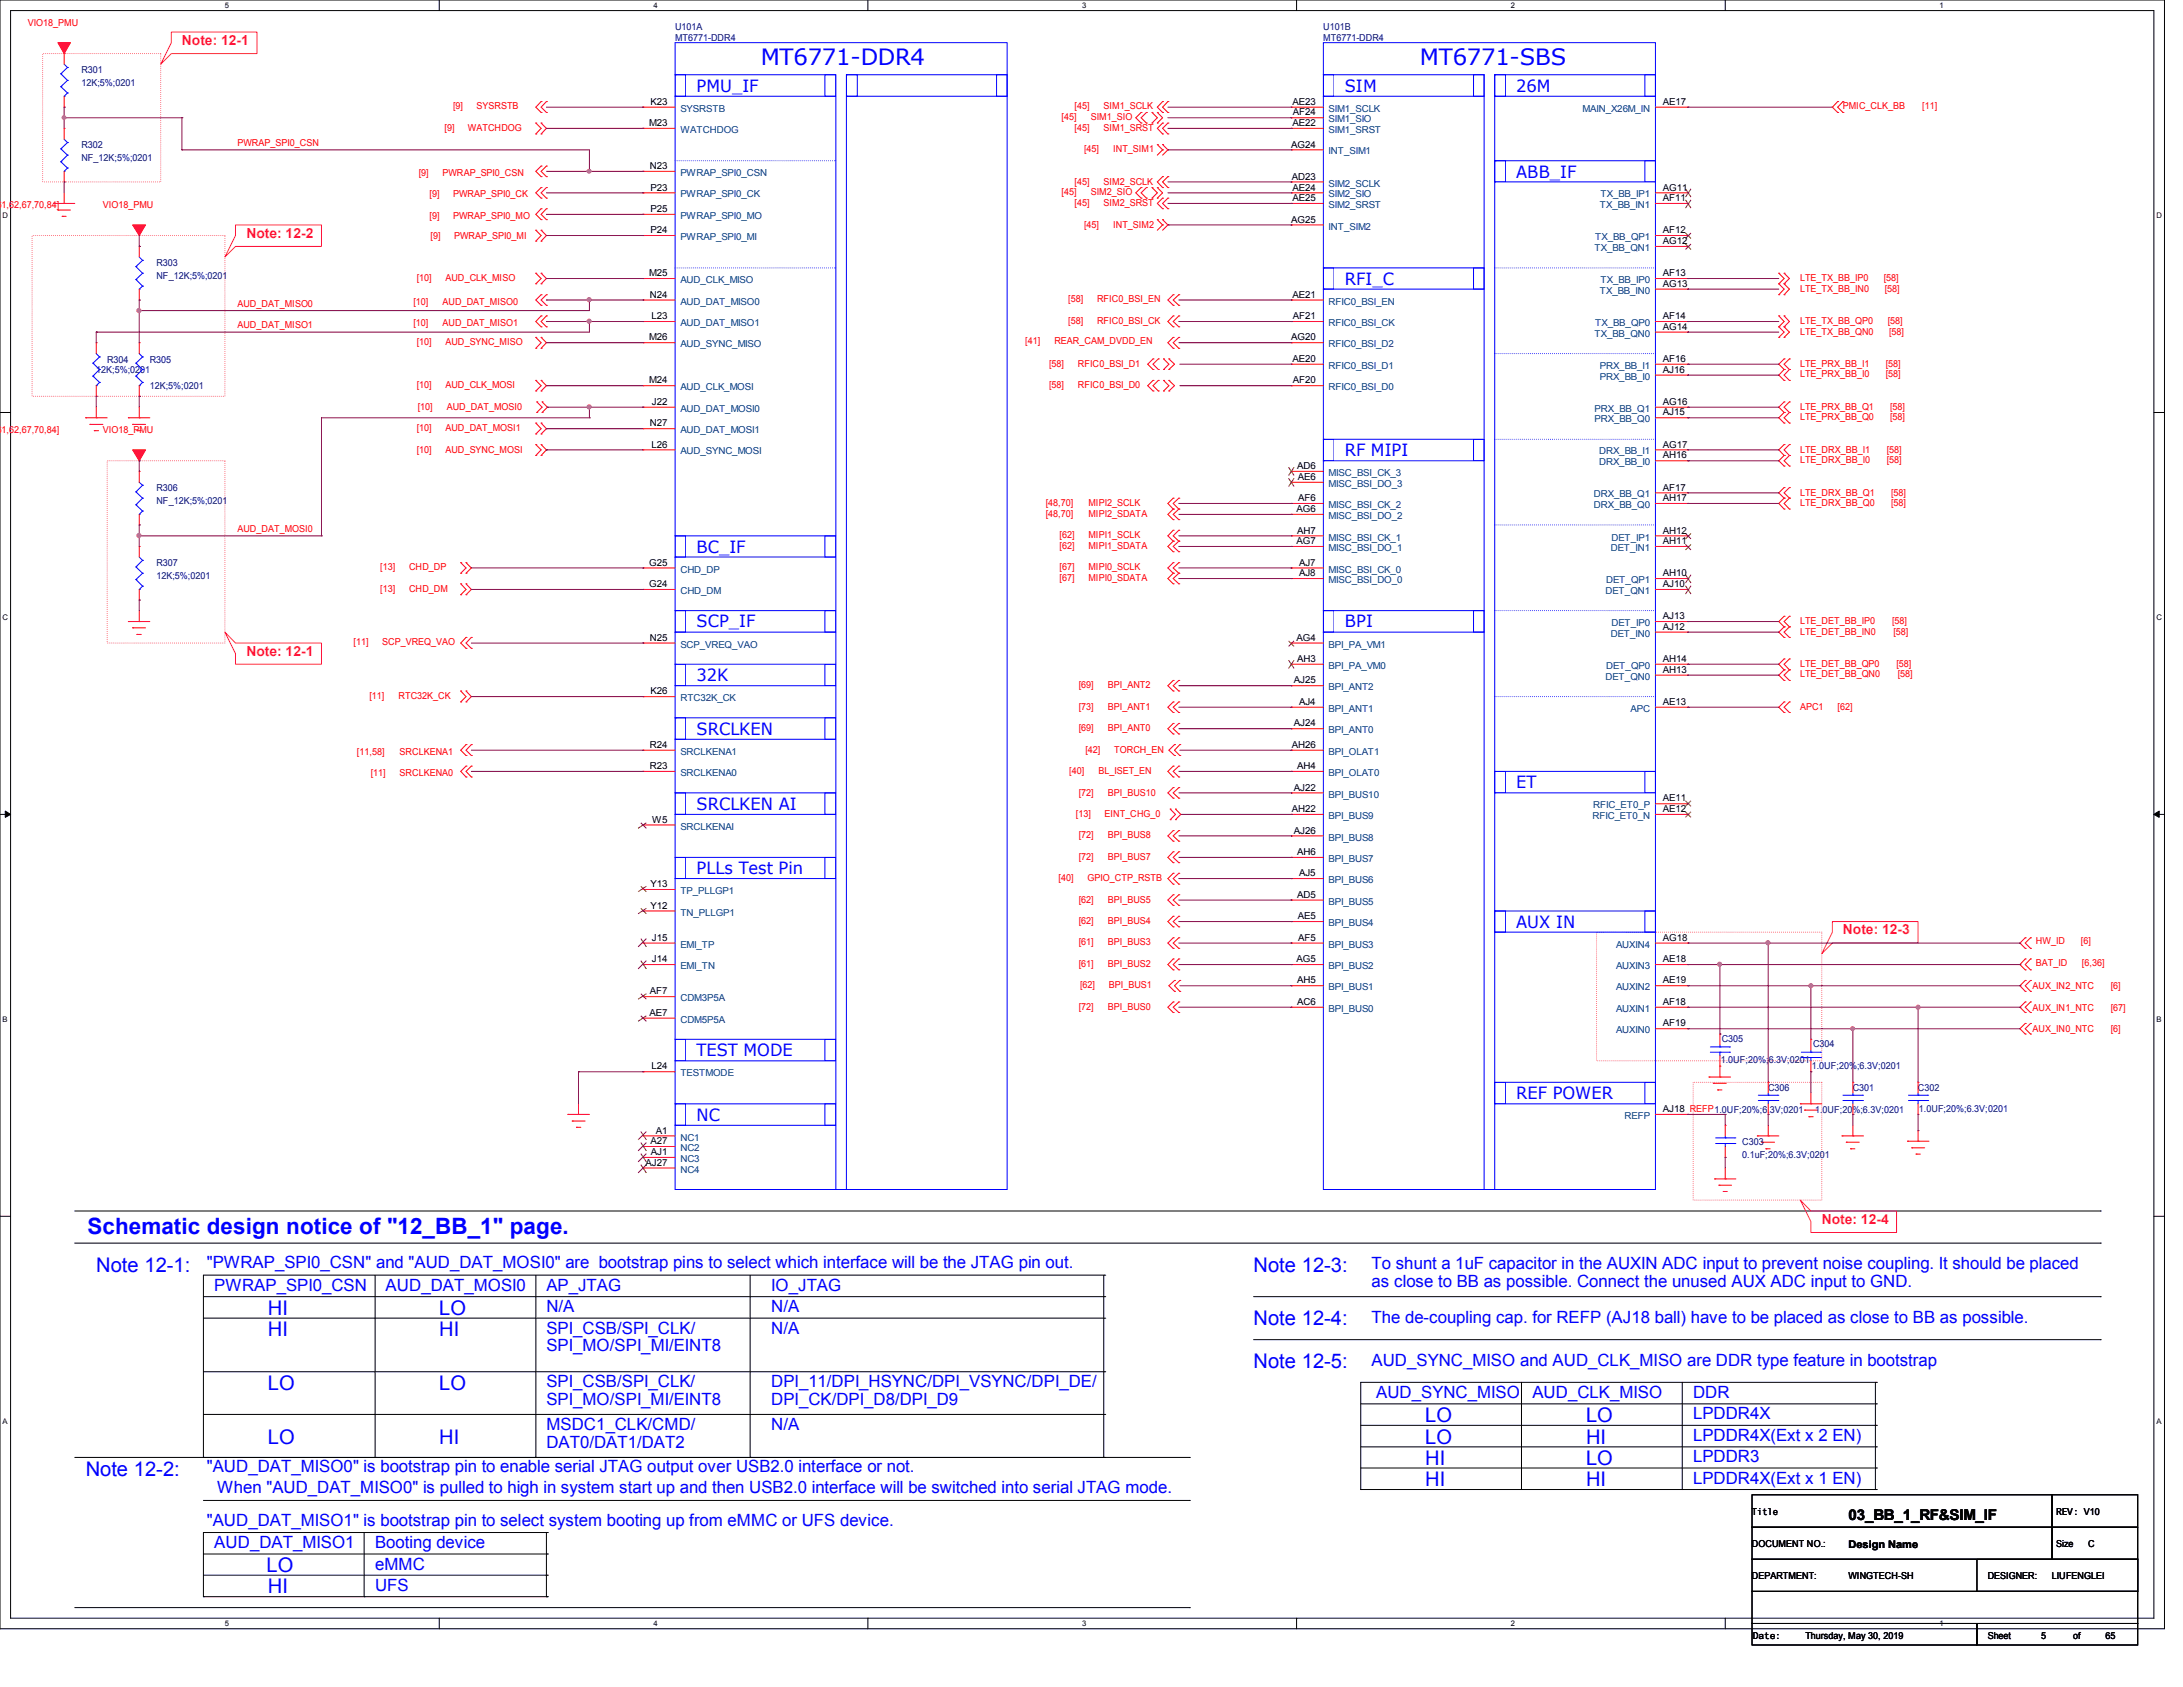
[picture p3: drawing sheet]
<svg xmlns="http://www.w3.org/2000/svg" width="279mm" height="216mm" viewBox="0 0 279 216" stroke-linecap="round" stroke-linejoin="round" font-family="sans-serif">
<defs><g id="words">
<g font-size="2.9" fill="#00f">
<text x="97.4" y="8.3">MT6771-DDR4</text>
<text x="181.7" y="8.3">MT6771-SBS</text>
<text x="11.2" y="157.9">Schematic design notice of &quot;12_BB_1&quot; page.</text>
</g>
<g font-size="2.6" fill="#00f">
<text x="12.3" y="162.8">Note 12-1:</text>
<text x="160.4" y="162.8">Note 12-3:</text>
<text x="34.3" y="168.3">HI</text>
<text x="34.3" y="171">HI</text>
<text x="56.2" y="168.3">LO</text>
<text x="56.2" y="171">HI</text>
<text x="160.4" y="169.6">Note 12-4:</text>
<text x="34.3" y="177.9">LO</text>
<text x="56.2" y="177.9">LO</text>
<text x="160.4" y="175.1">Note 12-5:</text>
<text x="34.3" y="184.7">LO</text>
<text x="56.2" y="184.7">HI</text>
<text x="182.4" y="182">LO</text>
<text x="182.4" y="184.7">LO</text>
<text x="203" y="182">LO</text>
<text x="203" y="184.7">HI</text>
<text x="11" y="188.9">Note 12-2:</text>
<text x="182.4" y="187.5">HI</text>
<text x="182.4" y="190.2">HI</text>
<text x="203" y="187.5">LO</text>
<text x="203" y="190.2">HI</text>
<text x="34.1" y="201.2">LO</text>
<text x="34.3" y="203.9">HI</text>
</g>
<g font-size="2.2" fill="#00f">
<text x="89.2" y="11.7">PMU_IF</text>
<text x="172.1" y="11.7">SIM</text>
<text x="194.1" y="11.7">26M</text>
<text x="194.1" y="22.7">ABB_IF</text>
<text x="172.1" y="36.4">RFI_C</text>
<text x="172.1" y="58.4">RF MIPI</text>
<text x="89.2" y="70.7">BC_IF</text>
<text x="89.2" y="80.3">SCP_IF</text>
<text x="172.1" y="80.3">BPI</text>
<text x="89.2" y="87.2">32K</text>
<text x="89.2" y="94">SRCLKEN</text>
<text x="194.1" y="100.9">ET</text>
<text x="89.2" y="103.6">SRCLKEN AI</text>
<text x="89.2" y="111.9">PLLs Test Pin</text>
<text x="194.1" y="118.7">AUX IN</text>
<text x="89.2" y="135.2">TEST MODE</text>
<text x="89.2" y="143.4">NC</text>
<text x="194.1" y="140.7">REF POWER</text>
<text x="26.5" y="162.3">&quot;PWRAP_SPI0_CSN&quot; and &quot;AUD_DAT_MOSI0&quot; are bootstrap pins to select which interface will be the JTAG pin out.</text>
<text x="27.4" y="165.2">PWRAP_SPI0_CSN</text>
<text x="49.4" y="165.2">AUD_DAT_MOSI0</text>
<text x="69.9" y="167.9">N/A</text>
<text x="69.9" y="165.2">AP_JTAG</text>
<text x="98.7" y="165.2">IO_JTAG</text>
<text x="98.7" y="167.9">N/A</text>
<text x="175.5" y="162.4">To shunt a 1uF capacitor in the AUXIN ADC input to prevent noise coupling. It should be placed</text>
<text x="175.5" y="164.7">as close to BB as possible. Connect the unused AUX ADC input to GND.</text>
<text x="69.9" y="170.7">SPI_CSB/SPI_CLK/</text>
<text x="69.9" y="172.9">SPI_MO/SPI_MI/EINT8</text>
<text x="98.7" y="170.7">N/A</text>
<text x="175.5" y="169.3">The de-coupling cap. for REFP (AJ18 ball) have to be placed as close to BB as possible.</text>
<text x="69.9" y="177.5">SPI_CSB/SPI_CLK/</text>
<text x="69.9" y="179.8">SPI_MO/SPI_MI/EINT8</text>
<text x="98.7" y="179.8">DPI_CK/DPI_D8/DPI_D9</text>
<text x="98.7" y="177.5">DPI_11/DPI_HSYNC/DPI_VSYNC/DPI_DE/</text>
<text x="175.5" y="174.8">AUD_SYNC_MISO and AUD_CLK_MISO are DDR type feature in bootstrap</text>
<text x="176.1" y="178.9">AUD_SYNC_MISO</text>
<text x="196.1" y="178.9">AUD_CLK_MISO</text>
<text x="216.7" y="178.9">DDR</text>
<text x="69.9" y="183">MSDC1_CLK/CMD/</text>
<text x="69.9" y="185.3">DAT0/DAT1/DAT2</text>
<text x="98.7" y="183">N/A</text>
<text x="216.7" y="181.7">LPDDR4X</text>
<text x="216.7" y="184.4">LPDDR4X(Ext x 2 EN)</text>
<text x="26.5" y="188.4">&quot;AUD_DAT_MISO0&quot; is bootstrap pin to enable serial JTAG output over USB2.0 interface or not.</text>
<text x="27.8" y="191.1">When &quot;AUD_DAT_MISO0&quot; is pulled to high in system start up and then USB2.0 interface will be switched into serial JTAG mode.</text>
<text x="216.7" y="187.2">LPDDR3</text>
<text x="216.7" y="189.9">LPDDR4X(Ext x 1 EN)</text>
<text x="26.5" y="195.2">&quot;AUD_DAT_MISO1&quot; is bootstrap pin to select system booting up from eMMC or UFS device.</text>
<text x="27.4" y="198.1">AUD_DAT_MISO1</text>
<text x="48" y="198.1">Booting device</text>
<text x="48" y="200.9">eMMC</text>
<text x="48" y="203.6">UFS</text>
</g>
<text font-size="1.9" x="236.6" y="194.5">03_BB_1_RF&amp;SIM_IF</text>
<g font-size="1.8" fill="#ff0080">
<text x="23.3" y="5.8">Note: 12-1</text>
<text x="31.5" y="30.4">Note: 12-2</text>
<text x="31.5" y="83.9">Note: 12-1</text>
<text x="235.9" y="119.6">Note: 12-3</text>
<text x="233.2" y="156.6">Note: 12-4</text>
</g>
<text font-size="1.4" x="236.6" y="198.1">Design Name</text>
<g font-size="1.2" fill="#f00">
<text x="3.6" y="3.3">VIO18_PMU</text>
<text x="56.9" y="16.8">[9]</text>
<text x="58" y="14">[9]</text>
<text x="59.9" y="16.8">WATCHDOG</text>
<text x="61" y="14">SYSRSTB</text>
<text x="135.9" y="15.4">[45]</text>
<text x="137.5" y="14">[45]</text>
<text x="137.5" y="16.8">[45]</text>
<text x="139.6" y="15.4">SIM1_SIO</text>
<text x="141.3" y="14">SIM1_SCLK</text>
<text x="141.3" y="16.8">SIM1_SRST</text>
<text x="235.9" y="14">PMIC_CLK_BB</text>
<text x="246" y="14">[11]</text>
<text x="30.4" y="18.7">PWRAP_SPI0_CSN</text>
<text x="53.6" y="22.5">[9]</text>
<text x="56.6" y="22.5">PWRAP_SPI0_CSN</text>
<text x="137.5" y="23.6">[45]</text>
<text x="138.8" y="19.5">[45]</text>
<text x="141.3" y="23.6">SIM2_SCLK</text>
<text x="142.5" y="19.5">INT_SIM1</text>
<text x="-.8" y="26.6">,61,62,67,70,84]</text>
<text x="13.2" y="26.6">VIO18_PMU</text>
<text x="55" y="28">[9]</text>
<text x="55" y="25.3">[9]</text>
<text x="58" y="28">PWRAP_SPI0_MO</text>
<text x="58" y="25.3">PWRAP_SPI0_CK</text>
<text x="135.9" y="25">[45]</text>
<text x="137.5" y="26.4">[45]</text>
<text x="138.8" y="29.1">[45]</text>
<text x="139.6" y="25">SIM2_SIO</text>
<text x="141.3" y="26.4">SIM2_SRST</text>
<text x="142.5" y="29.1">INT_SIM2</text>
<text x="53.3" y="36">[10]</text>
<text x="55.1" y="30.6">[9]</text>
<text x="57" y="36">AUD_CLK_MISO</text>
<text x="58.1" y="30.6">PWRAP_SPI0_MI</text>
<text x="230.4" y="36">LTE_TX_BB_IP0</text>
<text x="241.1" y="36">[58]</text>
<text x="30.4" y="39.3">AUD_DAT_MISO0</text>
<text x="52.9" y="41.7">[10]</text>
<text x="52.9" y="39">[10]</text>
<text x="56.6" y="41.7">AUD_DAT_MISO1</text>
<text x="56.6" y="39">AUD_DAT_MISO0</text>
<text x="136.7" y="41.4">[58]</text>
<text x="136.7" y="38.7">[58]</text>
<text x="140.4" y="41.4">RFIC0_BSI_CK</text>
<text x="140.4" y="38.7">RFIC0_BSI_EN</text>
<text x="230.4" y="37.3">LTE_TX_BB_IN0</text>
<text x="230.4" y="41.4">LTE_TX_BB_QP0</text>
<text x="241.2" y="37.3">[58]</text>
<text x="241.6" y="41.4">[58]</text>
<text x="30.4" y="42">AUD_DAT_MISO1</text>
<text x="53.3" y="44.2">[10]</text>
<text x="57" y="44.2">AUD_SYNC_MISO</text>
<text x="131.2" y="44.1">[41]</text>
<text x="134.3" y="46.9">[58]</text>
<text x="134.9" y="44.1">REAR_CAM_DVDD_EN</text>
<text x="138" y="46.9">RFIC0_BSI_D1</text>
<text x="230.4" y="42.8">LTE_TX_BB_QN0</text>
<text x="230.4" y="46.9">LTE_PRX_BB_I1</text>
<text x="241.4" y="46.9">[58]</text>
<text x="241.8" y="42.8">[58]</text>
<text x="53.3" y="49.7">[10]</text>
<text x="53.5" y="52.4">[10]</text>
<text x="57" y="49.7">AUD_CLK_MOSI</text>
<text x="57.2" y="52.4">AUD_DAT_MOSI0</text>
<text x="134.3" y="49.7">[58]</text>
<text x="138" y="49.7">RFIC0_BSI_D0</text>
<text x="230.4" y="48.3">LTE_PRX_BB_I0</text>
<text x="230.4" y="53.8">LTE_PRX_BB_Q0</text>
<text x="230.4" y="52.4">LTE_PRX_BB_Q1</text>
<text x="241.4" y="48.3">[58]</text>
<text x="241.9" y="53.8">[58]</text>
<text x="241.9" y="52.4">[58]</text>
<text x="-.8" y="55.5">,61,62,67,70,84]</text>
<text x="13.2" y="55.5">VIO18_PMU</text>
<text x="53.3" y="55.2">[10]</text>
<text x="53.3" y="57.9">[10]</text>
<text x="57" y="55.2">AUD_DAT_MOSI1</text>
<text x="57" y="57.9">AUD_SYNC_MOSI</text>
<text x="230.4" y="59.3">LTE_DRX_BB_I0</text>
<text x="230.4" y="57.9">LTE_DRX_BB_I1</text>
<text x="241.5" y="59.3">[58]</text>
<text x="241.5" y="57.9">[58]</text>
<text x="133.8" y="64.8">[48,70]</text>
<text x="139.3" y="64.8">MIPI2_SCLK</text>
<text x="230.4" y="64.8">LTE_DRX_BB_Q0</text>
<text x="230.4" y="63.4">LTE_DRX_BB_Q1</text>
<text x="242" y="64.8">[58]</text>
<text x="242" y="63.4">[58]</text>
<text x="30.4" y="68.1">AUD_DAT_MOSI0</text>
<text x="133.8" y="66.1">[48,70]</text>
<text x="135.6" y="70.3">[62]</text>
<text x="135.6" y="68.9">[62]</text>
<text x="139.3" y="70.3">MIPI1_SDATA</text>
<text x="139.3" y="68.9">MIPI1_SCLK</text>
<text x="139.3" y="66.1">MIPI2_SDATA</text>
<text x="48.7" y="73">[13]</text>
<text x="48.7" y="75.7">[13]</text>
<text x="52.4" y="73">CHD_DP</text>
<text x="52.4" y="75.7">CHD_DM</text>
<text x="135.6" y="73">[67]</text>
<text x="135.6" y="74.4">[67]</text>
<text x="139.3" y="73">MIPI0_SCLK</text>
<text x="139.3" y="74.4">MIPI0_SDATA</text>
<text x="45.3" y="82.6">[11]</text>
<text x="48.9" y="82.6">SCP_VREQ_VAO</text>
<text x="230.4" y="79.8">LTE_DET_BB_IP0</text>
<text x="230.4" y="81.2">LTE_DET_BB_IN0</text>
<text x="242.2" y="79.8">[58]</text>
<text x="242.3" y="81.2">[58]</text>
<text x="47.3" y="89.5">[11]</text>
<text x="51" y="89.5">RTC32K_CK</text>
<text x="138.1" y="88.1">[69]</text>
<text x="141.8" y="88.1">BPI_ANT2</text>
<text x="230.4" y="85.3">LTE_DET_BB_QP0</text>
<text x="230.4" y="86.7">LTE_DET_BB_QN0</text>
<text x="242.7" y="85.3">[58]</text>
<text x="242.9" y="86.7">[58]</text>
<text x="138.1" y="93.6">[69]</text>
<text x="138.1" y="90.8">[73]</text>
<text x="141.8" y="93.6">BPI_ANT0</text>
<text x="141.8" y="90.8">BPI_ANT1</text>
<text x="230.4" y="90.8">APC1</text>
<text x="235.2" y="90.8">[62]</text>
<text x="45.7" y="96.6">[11,58]</text>
<text x="47.5" y="99.3">[11]</text>
<text x="51.1" y="96.6">SRCLKENA1</text>
<text x="51.1" y="99.3">SRCLKENA0</text>
<text x="136.9" y="99.1">[40]</text>
<text x="138.1" y="101.8">[72]</text>
<text x="138.9" y="96.3">[42]</text>
<text x="140.6" y="99.1">BL_ISET_EN</text>
<text x="141.8" y="101.8">BPI_BUS10</text>
<text x="142.6" y="96.3">TORCH_EN</text>
<text x="137.7" y="104.6">[13]</text>
<text x="138.1" y="107.3">[72]</text>
<text x="141.4" y="104.6">EINT_CHG_0</text>
<text x="141.8" y="107.3">BPI_BUS8</text>
<text x="135.5" y="112.8">[40]</text>
<text x="138.1" y="110">[72]</text>
<text x="139.2" y="112.8">GPIO_CTP_RSTB</text>
<text x="141.8" y="110">BPI_BUS7</text>
<text x="138.1" y="115.5">[62]</text>
<text x="138.1" y="118.3">[62]</text>
<text x="141.8" y="115.5">BPI_BUS5</text>
<text x="141.8" y="118.3">BPI_BUS4</text>
<text x="138.1" y="121">[61]</text>
<text x="138.1" y="123.7">[61]</text>
<text x="141.8" y="121">BPI_BUS3</text>
<text x="141.8" y="123.7">BPI_BUS2</text>
<text x="260.6" y="120.9">HW_ID</text>
<text x="260.6" y="123.6">BAT_ID</text>
<text x="266.3" y="120.9">[6]</text>
<text x="266.5" y="123.6">[6,36]</text>
<text x="138.1" y="129.2">[72]</text>
<text x="138.2" y="126.5">[62]</text>
<text x="141.8" y="129.2">BPI_BUS0</text>
<text x="141.9" y="126.5">BPI_BUS1</text>
<text x="260.2" y="129.4">AUX_IN1_NTC</text>
<text x="260.2" y="126.6">AUX_IN2_NTC</text>
<text x="270.1" y="129.4">[67]</text>
<text x="270.1" y="126.6">[6]</text>
<text x="260.2" y="132.1">AUX_IN0_NTC</text>
<text x="270.1" y="132.1">[6]</text>
</g>
<g font-size="1.2" fill="#000080">
<text x="86.4" y="3.9">U101A</text>
<text x="86.4" y="5.2">MT6771-DDR4</text>
<text x="169.4" y="3.9">U101B</text>
<text x="169.4" y="5.2">MT6771-DDR4</text>
<text x="10.4" y="9.4">R301</text>
<text x="10.4" y="11">12K;5%;0201</text>
<text x="10.4" y="19">R302</text>
<text x="10.4" y="20.6">NF_12K;5%;0201</text>
<text x="20" y="34">R303</text>
<text x="20" y="35.7">NF_12K;5%;0201</text>
<text x="12.3" y="47.8">12K;5%;0201</text>
<text x="13.7" y="46.4">R304</text>
<text x="19.2" y="46.4">R305</text>
<text x="19.2" y="49.8">12K;5%;0201</text>
<text x="20" y="62.9">R306</text>
<text x="20" y="64.5">NF_12K;5%;0201</text>
<text x="20" y="72.4">R307</text>
<text x="20" y="74.1">12K;5%;0201</text>
<text x="220.2" y="136.1">1.0UF;20%;6.3V;0201</text>
<text x="220.4" y="133.4">C305</text>
<text x="231.9" y="136.8">1.0UF;20%;6.3V;0201</text>
<text x="232" y="134">C304</text>
<text x="226.3" y="139.7">C306</text>
<text x="232.3" y="142.4">1.0UF;20%;6.3V;0201</text>
<text x="237.1" y="139.7">C301</text>
<text x="245.5" y="139.7">C302</text>
<text x="245.6" y="142.3">1.0UF;20%;6.3V;0201</text>
<text x="223" y="146.5">C303</text>
<text x="223" y="148.2">0.1uF;20%;6.3V;0201</text>
</g>
<g font-size="1.2">
<text x="83.1" y="16.1">M23</text>
<text x="83.3" y="13.4">K23</text>
<text x="165.4" y="13.4">AE23</text>
<text x="165.4" y="16.1">AE22</text>
<text x="165.5" y="14.8">AF24</text>
<text x="212.8" y="13.4">AE17</text>
<text x="83.2" y="21.6">N23</text>
<text x="165.3" y="18.9">AG24</text>
<text x="165.3" y="23">AD23</text>
<text x="83.3" y="24.4">P23</text>
<text x="83.3" y="27.1">P25</text>
<text x="83.3" y="29.8">P24</text>
<text x="165.3" y="28.5">AG25</text>
<text x="165.4" y="24.4">AE24</text>
<text x="165.4" y="25.7">AE25</text>
<text x="212.8" y="24.4">AG11</text>
<text x="212.8" y="25.7">AF11</text>
<text x="212.8" y="29.8">AF12</text>
<text x="83.1" y="35.3">M25</text>
<text x="212.8" y="31.2">AG12</text>
<text x="212.8" y="35.3">AF13</text>
<text x="83.2" y="38.1">N24</text>
<text x="83.4" y="40.9">L23</text>
<text x="165.4" y="38.1">AE21</text>
<text x="165.5" y="40.9">AF21</text>
<text x="212.8" y="36.7">AG13</text>
<text x="212.8" y="40.9">AF14</text>
<text x="83.1" y="43.6">M26</text>
<text x="165.3" y="43.6">AG20</text>
<text x="165.4" y="46.3">AE20</text>
<text x="212.8" y="42.2">AG14</text>
<text x="212.8" y="46.3">AF16</text>
<text x="212.8" y="47.7">AJ16</text>
<text x="83.1" y="49.1">M24</text>
<text x="83.4" y="51.8">J22</text>
<text x="165.5" y="49.1">AF20</text>
<text x="212.8" y="51.8">AG16</text>
<text x="212.8" y="53.2">AJ15</text>
<text x="83.2" y="54.6">N27</text>
<text x="83.4" y="57.3">L26</text>
<text x="212.8" y="57.3">AG17</text>
<text x="212.8" y="58.7">AH16</text>
<text x="165.9" y="65.5">AG6</text>
<text x="166" y="60">AD6</text>
<text x="166.1" y="61.4">AE6</text>
<text x="166.2" y="64.1">AF6</text>
<text x="212.8" y="62.8">AF17</text>
<text x="212.8" y="64.1">AH17</text>
<text x="165.9" y="69.6">AG7</text>
<text x="166" y="68.3">AH7</text>
<text x="212.8" y="68.3">AH12</text>
<text x="212.8" y="69.6">AH11</text>
<text x="83.1" y="72.4">G25</text>
<text x="83.1" y="75.1">G24</text>
<text x="166.3" y="72.4">AJ7</text>
<text x="166.3" y="73.7">AJ8</text>
<text x="212.8" y="73.7">AH10</text>
<text x="212.8" y="75.1">AJ10</text>
<text x="83.2" y="82">N25</text>
<text x="165.9" y="82">AG4</text>
<text x="212.8" y="79.2">AJ13</text>
<text x="212.8" y="80.6">AJ12</text>
<text x="83.3" y="88.9">K26</text>
<text x="165.6" y="87.5">AJ25</text>
<text x="166" y="84.7">AH3</text>
<text x="212.8" y="84.7">AH14</text>
<text x="212.8" y="86.1">AH13</text>
<text x="83.2" y="95.7">R24</text>
<text x="165.3" y="95.7">AH26</text>
<text x="165.6" y="93">AJ24</text>
<text x="166.3" y="90.2">AJ4</text>
<text x="212.8" y="90.2">AE13</text>
<text x="83.2" y="98.4">R23</text>
<text x="165.6" y="101.2">AJ22</text>
<text x="166" y="98.4">AH4</text>
<text x="83.5" y="105.3">W5</text>
<text x="165.3" y="103.9">AH22</text>
<text x="165.6" y="106.7">AJ26</text>
<text x="212.8" y="102.6">AE11</text>
<text x="212.8" y="103.9">AE12</text>
<text x="83.3" y="113.5">Y13</text>
<text x="166" y="109.4">AH6</text>
<text x="166.3" y="112.1">AJ5</text>
<text x="83.3" y="116.3">Y12</text>
<text x="166" y="114.9">AD5</text>
<text x="166.1" y="117.6">AE5</text>
<text x="83.4" y="120.4">J15</text>
<text x="83.4" y="123.1">J14</text>
<text x="165.9" y="123.1">AG5</text>
<text x="166" y="125.9">AH5</text>
<text x="166.2" y="120.4">AF5</text>
<text x="212.8" y="120.4">AG18</text>
<text x="212.8" y="123.1">AE18</text>
<text x="212.8" y="125.9">AE19</text>
<text x="83.1" y="130">AE7</text>
<text x="83.2" y="127.3">AF7</text>
<text x="166" y="128.6">AC6</text>
<text x="212.8" y="128.6">AF18</text>
<text x="212.8" y="131.4">AF19</text>
<text x="83.4" y="136.9">L24</text>
<text x="212.8" y="142.3">AJ18 REFP1.0UF;20%;6.3V;0201</text>
<text x="82.6" y="149.2">AJ27</text>
<text x="83.3" y="146.4">A27</text>
<text x="83.3" y="147.8">AJ1</text>
<text x="83.9" y="145.1">A1</text>
<text x="224.2" y="193.8">Title</text>
<text x="224.2" y="198">DOCUMENT NO.:</text>
<text x="263.2" y="193.8">REV: V10</text>
<text x="263.2" y="198">Size</text>
<text x="267.3" y="198">C</text>
<text x="224.2" y="202.1">DEPARTMENT:</text>
<text x="236.6" y="202.1">WINGTECH-SH</text>
<text x="254.4" y="202.1">DESIGNER:</text>
<text x="262.6" y="202.1">LIUFENGLEI</text>
<text x="224.3" y="209.8">Date:</text>
<text x="231.1" y="209.8">Thursday, May 30, 2019</text>
<text x="254.4" y="209.8">Sheet</text>
<text x="261.3" y="209.8">5</text>
<text x="265.4" y="209.8">of</text>
<text x="269.5" y="209.8">65</text>
</g>
<g font-size="1.2" fill="#004080">
<text x="87.1" y="14.3">SYSRSTB</text>
<text x="87.1" y="17">WATCHDOG</text>
<text x="170" y="14.3">SIM1_SCLK</text>
<text x="170" y="15.7">SIM1_SIO</text>
<text x="170" y="17">SIM1_SRST</text>
<text x="202.6" y="14.3">MAIN_X26M_IN</text>
<text x="87.1" y="22.5">PWRAP_SPI0_CSN</text>
<text x="170" y="23.9">SIM2_SCLK</text>
<text x="170" y="19.8">INT_SIM1</text>
<text x="87.1" y="25.3">PWRAP_SPI0_CK</text>
<text x="87.1" y="28">PWRAP_SPI0_MO</text>
<text x="170" y="25.3">SIM2_SIO</text>
<text x="170" y="26.6">SIM2_SRST</text>
<text x="170" y="29.4">INT_SIM2</text>
<text x="204.8" y="26.6">TX_BB_IN1</text>
<text x="204.8" y="25.3">TX_BB_IP1</text>
<text x="87.1" y="30.7">PWRAP_SPI0_MI</text>
<text x="204.1" y="32.1">TX_BB_QN1</text>
<text x="204.2" y="30.7">TX_BB_QP1</text>
<text x="87.1" y="36.2">AUD_CLK_MISO</text>
<text x="87.1" y="39">AUD_DAT_MISO0</text>
<text x="87.1" y="41.7">AUD_DAT_MISO1</text>
<text x="170" y="39">RFIC0_BSI_EN</text>
<text x="170" y="41.7">RFIC0_BSI_CK</text>
<text x="204.2" y="41.7">TX_BB_QP0</text>
<text x="204.8" y="37.6">TX_BB_IN0</text>
<text x="204.8" y="36.2">TX_BB_IP0</text>
<text x="87.1" y="44.5">AUD_SYNC_MISO</text>
<text x="170" y="44.5">RFIC0_BSI_D2</text>
<text x="170" y="47.2">RFIC0_BSI_D1</text>
<text x="204.1" y="43.1">TX_BB_QN0</text>
<text x="204.8" y="47.2">PRX_BB_I1</text>
<text x="87.1" y="50">AUD_CLK_MOSI</text>
<text x="87.1" y="52.7">AUD_DAT_MOSI0</text>
<text x="170" y="50">RFIC0_BSI_D0</text>
<text x="204.1" y="52.7">PRX_BB_Q1</text>
<text x="204.8" y="48.6">PRX_BB_I0</text>
<text x="87.1" y="55.5">AUD_DAT_MOSI1</text>
<text x="87.1" y="58.2">AUD_SYNC_MOSI</text>
<text x="204.1" y="54.1">PRX_BB_Q0</text>
<text x="204.7" y="58.2">DRX_BB_I1</text>
<text x="204.7" y="59.6">DRX_BB_I0</text>
<text x="170" y="60.9">MISC_BSI_CK_3</text>
<text x="170" y="62.3">MISC_BSI_DO_3</text>
<text x="170" y="65">MISC_BSI_CK_2</text>
<text x="204" y="63.7">DRX_BB_Q1</text>
<text x="204" y="65">DRX_BB_Q0</text>
<text x="170" y="66.4">MISC_BSI_DO_2</text>
<text x="170" y="69.2">MISC_BSI_CK_1</text>
<text x="170" y="70.5">MISC_BSI_DO_1</text>
<text x="206.2" y="70.5">DET_IN1</text>
<text x="206.2" y="69.2">DET_IP1</text>
<text x="87.1" y="73.3">CHD_DP</text>
<text x="87.1" y="76">CHD_DM</text>
<text x="170" y="73.3">MISC_BSI_CK_0</text>
<text x="170" y="74.6">MISC_BSI_DO_0</text>
<text x="205.5" y="76">DET_QN1</text>
<text x="205.6" y="74.6">DET_QP1</text>
<text x="87.1" y="82.9">SCP_VREQ_VAO</text>
<text x="170" y="82.9">BPI_PA_VM1</text>
<text x="206.2" y="81.5">DET_IN0</text>
<text x="206.2" y="80.1">DET_IP0</text>
<text x="87.1" y="89.7">RTC32K_CK</text>
<text x="170" y="85.6">BPI_PA_VM0</text>
<text x="170" y="88.3">BPI_ANT2</text>
<text x="205.5" y="87">DET_QN0</text>
<text x="205.6" y="85.6">DET_QP0</text>
<text x="170" y="91.1">BPI_ANT1</text>
<text x="170" y="93.9">BPI_ANT0</text>
<text x="208.7" y="91.1">APC</text>
<text x="87.1" y="99.3">SRCLKENA0</text>
<text x="87.1" y="96.6">SRCLKENA1</text>
<text x="170" y="96.6">BPI_OLAT1</text>
<text x="170" y="99.3">BPI_OLAT0</text>
<text x="87.1" y="106.2">SRCLKENAI</text>
<text x="170" y="102.1">BPI_BUS10</text>
<text x="170" y="104.8">BPI_BUS9</text>
<text x="170" y="107.6">BPI_BUS8</text>
<text x="203.8" y="104.8">RFIC_ET0_N</text>
<text x="203.9" y="103.5">RFIC_ET0_P</text>
<text x="170" y="110.3">BPI_BUS7</text>
<text x="170" y="113">BPI_BUS6</text>
<text x="87.1" y="114.4">TP_PLLGP1</text>
<text x="87.1" y="117.2">TN_PLLGP1</text>
<text x="170" y="115.8">BPI_BUS5</text>
<text x="170" y="118.5">BPI_BUS4</text>
<text x="87.1" y="121.3">EMI_TP</text>
<text x="87.1" y="124">EMI_TN</text>
<text x="170" y="121.3">BPI_BUS3</text>
<text x="170" y="124">BPI_BUS2</text>
<text x="206.8" y="121.3">AUXIN4</text>
<text x="206.8" y="124">AUXIN3</text>
<text x="87.1" y="128.1">CDM3P5A</text>
<text x="87.1" y="130.9">CDM5P5A</text>
<text x="170" y="126.7">BPI_BUS1</text>
<text x="170" y="129.5">BPI_BUS0</text>
<text x="206.8" y="126.7">AUXIN2</text>
<text x="206.8" y="129.5">AUXIN1</text>
<text x="87.1" y="137.8">TESTMODE</text>
<text x="206.8" y="132.2">AUXIN0</text>
<text x="207.9" y="143.2">REFP</text>
<text x="87.1" y="146">NC1</text>
<text x="87.1" y="147.3">NC2</text>
<text x="87.1" y="148.7">NC3</text>
<text x="87.1" y="150.1">NC4</text>
</g>
<g font-size="1">
<text x="28.8" y="1">5</text>
<text x="83.6" y="1">4</text>
<text x="138.5" y="1">3</text>
<text x="193.4" y="1">2</text>
<text x="248.2" y="1">1</text>
<text x=".3" y="27.9">D</text>
<text x="276" y="27.9">D</text>
<text x=".3" y="79.4">C</text>
<text x="276" y="79.4">C</text>
<text x=".3" y="130.8">B</text>
<text x="276" y="130.8">B</text>
<text x=".3" y="182.2">A</text>
<text x="276" y="182.2">A</text>
<text x="28.8" y="208.1">5</text>
<text x="83.6" y="208.1">4</text>
<text x="138.5" y="208.1">3</text>
<text x="193.4" y="208.1">2</text>
<text x="248.2" y="208.1">1</text>
</g>
</g></defs>
<path d="M0 0h277v208.4h-277zM1.4 1.4h274.3v205.7h-274.3z" fill="none" stroke="#000" stroke-width=".13"/>
<g fill="#fff">
<path d="M28.8 .1h.5v1.1h-.5z"/>
<path d="M28.8 207.2h.5v1.1h-.5z"/>
</g>
<path d="M56.2 0v1.4M56.2 207.1v1.3" fill="none" stroke="#000" stroke-width=".13"/>
<g fill="#fff">
<path d="M83.7 .1h.5v1.1h-.5z"/>
<path d="M83.7 207.2h.5v1.1h-.5z"/>
</g>
<path d="M111.1 0v1.4M111.1 207.1v1.3" fill="none" stroke="#000" stroke-width=".13"/>
<g fill="#fff">
<path d="M138.5 .1h.6v1.1h-.6z"/>
<path d="M138.5 207.2h.6v1.1h-.6z"/>
</g>
<path d="M165.9 0v1.4M165.9 207.1v1.3" fill="none" stroke="#000" stroke-width=".13"/>
<g fill="#fff">
<path d="M193.4 .1h.5v1.1h-.5z"/>
<path d="M193.4 207.2h.5v1.1h-.5z"/>
</g>
<path d="M220.8 0v1.4M220.8 207.1v1.3" fill="none" stroke="#000" stroke-width=".13"/>
<g fill="#fff">
<path d="M248.2 .1h.6v1.1h-.6z"/>
<path d="M248.2 207.2h.6v1.1h-.6z"/>
<path d="M.3 27.1h.8v1.1h-.8z"/>
<path d="M276 27.1h.7v1.1h-.7z"/>
<path d="M.3 78.5h.8v1.1h-.8z"/>
<path d="M276 78.5h.7v1.1h-.7z"/>
</g>
<path d="M0 52.8h1.4M275.7 52.8h1.3" fill="none" stroke="#000" stroke-width=".13"/>
<g fill="#fff">
<path d="M.3 129.9h.7v1.1h-.7z"/>
<path d="M276 129.9h.6v1.1h-.6z"/>
</g>
<path d="M0 104.2h1.4M275.7 104.2h1.3" fill="none" stroke="#000" stroke-width=".13"/>
<path d="M.7 103.8l.7 .4-.7 .4zM275.7 104.2l.7-.4v.8z" fill="#000" stroke="#000" stroke-width=".13"/>
<g fill="#fff">
<path d="M.3 181.4h.7v1.1h-.7z"/>
<path d="M276 181.4h.6v1.1h-.6z"/>
</g>
<g fill="none" stroke="#000" stroke-width=".13">
<path d="M0 155.7h1.4M9.6 155h259.2M9.6 159.1h259.2M268.8 155h.1M268.8 159.1h.1M275.7 155.7h1.3M26 165.9h115.4M26 175.6h115.4M26 168.7h115.4M48 163.2v23.3M68.6 163.2v23.3M96 163.2v23.3"/>
<path d="M141.3 163.2v23.3M141.4 165.9h.1M141.4 175.6h.1M141.4 163.2h.1M141.4 168.7h.1M141.4 163.2h-115.4v23.3M160.4 165.9h108.4M160.4 171.4h108.4M174.2 179.7h66M194.7 176.9v13.7M215.3 176.9v13.7M240 176.9v13.7"/>
<path d="M240.2 176.9h-66v13.7M240.2 179.7h.1M240.2 176.9h.1M268.8 165.9h.1M268.8 171.4h.1M9.6 186.5h142.6M26 186.5h.1M26 192h126.2M26 198.9h44.1M26 181h115.4M46.6 196.1v8.2M48 186.5h.1"/>
<path d="M68.6 186.5h.1M69.9 196.1v8.2M70.1 196.1h-44.1v8.2M70.1 198.9h.1M70.1 196.1h.1M96 186.5h.1M141.3 186.5h.1M141.4 181h.1M141.4 186.5h.1M152.2 192h.1M152.2 186.5h.1M174.2 190.6h.1"/>
<path d="M174.2 185.2h66M174.2 187.9h66M174.2 182.4h66M174.2 190.6h66M194.7 190.6h.1M215.3 190.6h.1M224.2 191.3h38.4v4.2h-38.4zM224.2 195.5h38.4v4.1h-38.4zM224.2 199.6h49.4v4.1h-49.4zM240 190.6h.1M240.2 185.2h.1M240.2 187.9h.1"/>
<path d="M240.2 182.4h.1M240.2 190.6h.1M253 199.6h20.6v4.1h-20.6zM262.6 191.3h11v4.2h-11zM262.6 195.5h11v4.1h-11zM9.6 205.7h142.6M26 204.3h.1M26 204.3h44.1M26 201.6h44.1M46.6 204.3h.1M69.9 204.3h.1M70.1 204.3h.1"/>
<path d="M70.1 201.6h.1M152.2 205.7h.1M224.2 207.8h28.8v2.7h-28.8zM224.2 203.7h49.4v4.1h-49.4zM253 207.8h20.6v2.7h-20.6z"/>
</g>
<path d="M21.9 4.1h11v2.8h-11l-1.3 1.3 1.3-2.7zM30.1 28.8h11v2.7h-11l-1.3 1.4 1.3-2.8zM28.8 80.9l1.3 1.4h11v2.7h-11v-1.3zM234.5 117.9h11v2.8h-11l-1.3 1.3 1.3-2.7zM230.4 153.6l1.4 1.4h10.9v2.7h-10.9v-1.4z" fill="none" stroke="#ff0080" stroke-width=".13"/>
<path d="M5.5 6.9h15.1v16.4h-15.1zM4.1 30.1h24.7v20.6h-24.7zM13.7 59h15.1v23.3h-15.1zM204.3 119.3h28.9v16.5h-28.9zM216.7 138.5h16.5v15.1h-16.5z" fill="none" stroke="#ff0080" stroke-width=".13" stroke-dasharray="0 .3"/>
<g fill="none" stroke="#f00" stroke-width=".13">
<path d="M8.2 6.9h.1M8.2 13.7h.1M8.2 16.4h.1M8.2 6.9v1.3M8.2 12.3v1.4M8.2 16.4v1.4M68.6 15.7h.1M68.6 17.1h.1M68.6 15.7l.7 .7-.7 .7M69.3 13l-.7 .7 .7 .7M69.3 15.7l.6 .7-.6 .7M69.3 17.1h.1"/>
<path d="M69.3 15.7h.1M69.3 13h.1M69.3 14.4h.1M69.9 13h.1M69.9 14.4h.1M69.9 13l-.6 .7 .6 .7M82.3 13.7h4.1M82.3 16.4h4.1M82.3 13.7h.1M82.3 16.4h.1M146 14.4l-.6 .7 .6 .6M146 14.4h.1"/>
<path d="M146 15.7h.1M146.7 14.4l-.7 .7 .7 .6M146.7 15.7h.1M146.7 14.4h.1M147.4 15.7h.1M147.4 14.4h.1M147.4 14.4l.7 .7-.7 .6M148.1 18.5l.7 .7M148.1 14.4l.7 .7-.7 .6M148.1 18.5h.1M148.1 15.7h.1M148.1 14.4h.1"/>
<path d="M148.8 19.2h.1M148.8 18.5h.1M148.8 13h.1M148.8 14.4h.1M148.8 15.7h.1M148.8 17.1h.1M148.8 18.5l.7 .7M148.8 19.2l-.7 .7M148.8 13l-.7 .7 .7 .7M148.8 15.7l-.7 .7 .7 .7M149.5 19.2l-.7 .7M149.5 13l-.7 .7 .7 .7"/>
<path d="M149.5 15.7l-.7 .7 .7 .7M149.5 19.2h.1M149.5 13h.1M149.5 14.4h.1M149.5 15.7h.1M149.5 17.1h.1M165.3 13.7h4.1M165.3 15.1h4.1M165.3 16.4h4.1M165.3 19.2h4.1M165.3 13.7h.1M165.3 15.1h.1"/>
<path d="M165.3 16.4h.1M165.3 19.2h.1M211.9 13.7h4.1M216 13.7h.1M235.2 13h.1M235.2 14.4h.1M235.2 13l-.7 .7 .7 .7M235.9 13l-.7 .7 .7 .7M235.9 14.4h.1M235.9 13h.1M6.9 26h.1M6.9 26h2.7"/>
<path d="M7.4 26.9h1.6M7.4 26.9h.1M8 27.7h.1M8 27.7h.5M8.2 26h.1M8.2 23.3h.1M8.2 21.9v1.4M8.2 24.7v1.3M17.8 31.5h.1M17.8 38.4h.1M17.8 31.5v1.4M17.8 37v1.4"/>
<path d="M68.6 30.9h.1M68.6 29.5h.1M68.6 35h.1M68.6 36.3h.1M68.6 29.5l.7 .6-.7 .8M68.6 35l.7 .6-.7 .7M69.3 26.7l-.7 .7 .7 .7M69.3 24l-.7 .7 .7 .7M69.3 21.3l-.7 .6 .7 .7M69.3 37.7l-.7 .7 .7 .7M69.3 29.5l.6 .6-.6 .8M69.3 35l.6 .6-.6 .7"/>
<path d="M69.3 29.5h.1M69.3 30.9h.1M69.3 26.7h.1M69.3 28.1h.1M69.3 24h.1M69.3 25.4h.1M69.3 21.3h.1M69.3 22.6h.1M69.3 36.3h.1M69.3 35h.1M69.3 37.7h.1M69.3 39.1h.1"/>
<path d="M69.9 26.7h.1M69.9 28.1h.1M69.9 24h.1M69.9 25.4h.1M69.9 21.3h.1M69.9 22.6h.1M69.9 37.7h.1M69.9 39.1h.1M69.9 26.7l-.6 .7 .6 .7M69.9 24l-.6 .7 .6 .7M69.9 21.3l-.6 .6 .6 .7M69.9 37.7l-.6 .7 .6 .7"/>
<path d="M82.3 24.7h4.1M82.3 38.4h4.1M82.3 30.1h4.1M82.3 35.6h4.1M82.3 21.9h4.1M82.3 27.4h4.1M82.3 21.9h.1M82.3 24.7h.1M82.3 27.4h.1M82.3 30.1h.1M82.3 35.6h.1M82.3 38.4h.1"/>
<path d="M146 24l-.6 .7 .6 .7M146 24h.1M146 25.4h.1M146.7 24l-.7 .7 .7 .7M146.7 25.4h.1M146.7 24h.1M147.4 25.4h.1M147.4 24h.1M147.4 24l.7 .7-.7 .7M148.1 28.1l.7 .7M148.1 24l.7 .7-.7 .7M148.1 28.1h.1"/>
<path d="M148.1 25.4h.1M148.1 24h.1M148.8 28.8h.1M148.8 28.1h.1M148.8 22.6h.1M148.8 24h.1M148.8 25.4h.1M148.8 26.7h.1M148.8 28.1l.7 .7M148.8 28.8l-.7 .7M148.8 22.6l-.7 .7 .7 .7M148.8 25.4l-.7 .6 .7 .7"/>
<path d="M149.5 28.8l-.7 .7M149.5 22.6l-.7 .7 .7 .7M149.5 25.4l-.7 .6 .7 .7M149.5 28.8h.1M149.5 22.6h.1M149.5 24h.1M149.5 25.4h.1M149.5 26.7h.1M150.2 37.7l-.7 .7 .7 .7M150.2 37.7h.1M150.2 39.1h.1M150.9 37.7h.1"/>
<path d="M150.9 39.1h.1M150.9 37.7l-.7 .7 .7 .7M165.3 26h4.1M165.3 23.3h4.1M165.3 24.7h4.1M165.3 28.8h4.1M165.3 38.4h4.1M165.3 23.3h.1M165.3 24.7h.1M165.3 26h.1M165.3 28.8h.1M165.3 38.4h.1"/>
<path d="M211.9 26h4.1M211.9 24.7h4.1M211.9 30.1h4.1M211.9 31.5h4.1M211.9 35.6h4.1M211.9 37h4.1M216 24.7h.1M216 26h.1M216 30.1h.1M216 31.5h.1M216 35.6h.1M216 37h.1"/>
<path d="M227.7 36.3h.1M227.7 35h.1M227.7 37.7h.1M227.7 35l.6 .6-.6 .7M227.7 36.3l.6 .7-.6 .7M228.3 35l.7 .6-.7 .7M228.3 36.3l.7 .7-.7 .7M228.3 36.3h.1M228.3 35h.1M228.3 37.7h.1M11 53.5h.1M11 53.5h2.7"/>
<path d="M11.5 54.3h.1M11.5 54.3h1.7M12.1 55.1h.5M12.1 55.1h.1M12.3 53.5h.1M12.3 43.9h.1M12.3 50.7h.1M12.3 43.9v1.4M12.3 49.4v1.3M12.3 52.1v1.4M16.4 53.5h2.8M16.4 53.5h.1"/>
<path d="M17 54.3h.1M17 54.3h1.6M17.5 55.1h.1M17.5 55.1h.6M17.8 53.5h.1M17.8 43.9h.1M17.8 50.7h.1M17.8 43.9v1.4M17.8 49.4v1.3M17.8 52.1v1.4M68.6 43.2h.1M68.6 44.6h.1"/>
<path d="M68.6 48.7h.1M68.6 50h.1M68.6 54.1h.1M68.6 55.5h.1M68.6 56.9h.1M68.6 58.3h.1M68.6 43.2l.7 .7-.7 .7M68.6 48.7l.7 .7-.7 .6M68.6 54.1l.7 .8-.7 .6M68.6 56.9l.7 .7-.7 .7M68.7 51.4l.7 .7-.7 .7M68.7 51.4h.1"/>
<path d="M68.7 52.8h.1M69.3 40.4l-.7 .7 .7 .7M69.3 43.2l.6 .7-.6 .7M69.3 48.7l.6 .7-.6 .6M69.3 54.1l.6 .8-.6 .6M69.3 56.9l.6 .7-.6 .7M69.3 44.6h.1M69.3 43.2h.1M69.3 40.4h.1M69.3 41.8h.1M69.3 50h.1M69.3 48.7h.1"/>
<path d="M69.3 55.5h.1M69.3 54.1h.1M69.3 58.3h.1M69.3 56.9h.1M69.4 52.8h.1M69.4 51.4h.1M69.4 51.4l.7 .7-.7 .7M69.9 40.4h.1M69.9 41.8h.1M69.9 40.4l-.6 .7 .6 .7M82.3 41.1h4.1M82.3 43.9h4.1"/>
<path d="M82.3 49.4h4.1M82.3 52.1h4.1M82.3 57.6h4.1M82.3 54.9h4.1M82.3 41.1h.1M82.3 43.9h.1M82.3 49.4h.1M82.3 52.1h.1M82.3 54.9h.1M82.3 57.6h.1M147.6 45.9l-.7 .7 .7 .7M147.6 48.7l-.7 .7 .7 .6"/>
<path d="M147.6 45.9h.1M147.6 47.3h.1M147.6 48.7h.1M147.6 50h.1M148.3 47.3h.1M148.3 45.9h.1M148.3 50h.1M148.3 48.7h.1M148.3 45.9l-.7 .7 .7 .7M148.3 48.7l-.7 .7 .7 .6M148.9 45.9l.7 .7-.7 .7M148.9 48.7l.7 .7-.7 .6"/>
<path d="M148.9 47.3h.1M148.9 45.9h.1M148.9 50h.1M148.9 48.7h.1M149.6 47.3h.1M149.6 45.9h.1M149.6 50h.1M149.6 48.7h.1M149.6 45.9l.7 .7-.7 .7M149.6 48.7l.7 .7-.7 .6M150.2 40.4l-.7 .7 .7 .7M150.2 43.2l-.7 .7 .7 .7"/>
<path d="M150.2 40.4h.1M150.2 41.8h.1M150.2 43.2h.1M150.2 44.6h.1M150.9 40.4h.1M150.9 41.8h.1M150.9 43.2h.1M150.9 44.6h.1M150.9 40.4l-.7 .7 .7 .7M150.9 43.2l-.7 .7 .7 .7M165.3 41.1h4.1M165.3 43.9h4.1"/>
<path d="M165.3 46.6h4.1M165.3 49.4h4.1M165.3 41.1h.1M165.3 43.9h.1M165.3 46.6h.1M165.3 49.4h.1M211.9 53.5h4.1M211.9 41.1h4.1M211.9 46.6h4.1M211.9 42.5h4.1M211.9 48h4.1M211.9 52.1h4.1"/>
<path d="M211.9 57.6h4.1M211.9 59h4.1M216 41.1h.1M216 42.5h.1M216 46.6h.1M216 48h.1M216 52.1h.1M216 53.5h.1M216 57.6h.1M216 59h.1M227.7 41.8h.1M227.7 40.4h.1"/>
<path d="M227.7 43.2h.1M227.7 40.4l.6 .7-.6 .7M227.7 41.8l.6 .7-.6 .7M228.3 47.3l-.6 .7 .6 .7M228.3 45.9l-.6 .7 .6 .7M228.3 52.8l-.6 .7 .6 .6M228.3 51.4l-.6 .7 .6 .7M228.3 58.3l-.6 .7 .6 .6M228.3 56.9l-.6 .7 .6 .7M228.3 40.4l.7 .7-.7 .7M228.3 41.8l.7 .7-.7 .7M228.3 41.8h.1"/>
<path d="M228.3 40.4h.1M228.3 43.2h.1M228.3 47.3h.1M228.3 48.7h.1M228.3 45.9h.1M228.3 52.8h.1M228.3 54.1h.1M228.3 51.4h.1M228.3 58.3h.1M228.3 59.6h.1M228.3 56.9h.1M229 48.7h.1"/>
<path d="M229 47.3h.1M229 45.9h.1M229 54.1h.1M229 52.8h.1M229 51.4h.1M229 59.6h.1M229 58.3h.1M229 56.9h.1M229 47.3l-.7 .7 .7 .7M229 45.9l-.7 .7 .7 .7M229 52.8l-.7 .7 .7 .6M229 51.4l-.7 .7 .7 .7"/>
<path d="M229 58.3l-.7 .7 .7 .6M229 56.9l-.7 .7 .7 .7M16.4 79.5h2.8M16.4 79.5h.1M17.8 79.5h.1M17.8 60.3h.1M17.8 67.2h.1M17.8 69.9h.1M17.8 76.8h.1M17.8 60.3v1.4M17.8 65.8v1.4M17.8 69.9v1.4"/>
<path d="M17.8 75.4v1.4M17.8 78.1v1.4M59 72l.6 .7-.6 .7M59 74.7l.6 .7-.6 .7M59 72h.1M59 73.4h.1M59 74.7h.1M59 76.1h.1M59.6 72l.7 .7-.7 .7M59.6 74.7l.7 .7-.7 .7M59.6 73.4h.1M59.6 72h.1"/>
<path d="M59.6 76.1h.1M59.6 74.7h.1M82.3 72.7h4.1M82.3 75.4h4.1M82.3 72.7h.1M82.3 75.4h.1M150.2 72l-.7 .7 .7 .7M150.2 73.4l-.7 .6 .7 .7M150.2 69.3l-.7 .6 .7 .7M150.2 67.9l-.7 .7 .7 .7M150.2 65.2l-.7 .6 .7 .7M150.2 63.8l-.7 .6 .7 .8"/>
<path d="M150.2 72h.1M150.2 73.4h.1M150.2 74.7h.1M150.2 69.3h.1M150.2 70.6h.1M150.2 67.9h.1M150.2 65.2h.1M150.2 66.5h.1M150.2 63.8h.1M150.9 72h.1M150.9 73.4h.1M150.9 74.7h.1"/>
<path d="M150.9 69.3h.1M150.9 70.6h.1M150.9 67.9h.1M150.9 65.2h.1M150.9 66.5h.1M150.9 63.8h.1M150.9 72l-.7 .7 .7 .7M150.9 73.4l-.7 .6 .7 .7M150.9 69.3l-.7 .6 .7 .7M150.9 67.9l-.7 .7 .7 .7M150.9 65.2l-.7 .6 .7 .7M150.9 63.8l-.7 .6 .7 .8"/>
<path d="M165.3 60.3h4.1M165.3 61.7h4.1M165.3 64.4h4.1M165.3 65.8h4.1M165.3 68.6h4.1M165.3 69.9h4.1M165.3 72.7h4.1M165.3 74h4.1M165.3 60.3h.1M165.3 61.7h.1M165.3 64.4h.1M165.3 65.8h.1"/>
<path d="M165.3 68.6h.1M165.3 69.9h.1M165.3 72.7h.1M165.3 74h.1M211.9 79.5h4.1M211.9 64.4h4.1M211.9 68.6h4.1M211.9 69.9h4.1M211.9 74h4.1M211.9 63.1h4.1M211.9 75.4h4.1M216 63.1h.1"/>
<path d="M216 64.4h.1M216 79.5h.1M216 68.6h.1M216 69.9h.1M216 74h.1M216 75.4h.1M228.3 63.8l-.6 .6 .6 .8M228.3 62.4l-.6 .7 .6 .7M228.3 78.9l-.6 .6 .6 .7M228.3 63.8h.1M228.3 65.2h.1M228.3 62.4h.1"/>
<path d="M228.3 78.9h.1M229 65.2h.1M229 63.8h.1M229 62.4h.1M229 78.9h.1M229 63.8l-.7 .6 .7 .8M229 62.4l-.7 .7 .7 .7M229 78.9l-.7 .6 .7 .7M17 80.3h.1M17 80.3h1.6M17.5 81.2h.1M17.5 81.2h.6"/>
<path d="M59 88.4l.6 .8-.6 .6M59 88.4h.1M59 89.8h.1M59.6 88.4l.7 .8-.7 .6M59.6 81.6h.1M59.6 83h.1M59.6 89.8h.1M59.6 88.4h.1M59.6 95.3h.1M59.6 96.7h.1M59.6 98h.1M59.6 99.4h.1"/>
<path d="M59.6 81.6l-.6 .7 .6 .7M59.6 95.3l-.6 .7 .6 .7M59.6 98l-.6 .7 .6 .7M60.3 81.6h.1M60.3 83h.1M60.3 95.3h.1M60.3 96.7h.1M60.3 98h.1M60.3 99.4h.1M60.3 81.6l-.7 .7 .7 .7M60.3 95.3l-.7 .7 .7 .7M60.3 98l-.7 .7 .7 .7"/>
<path d="M82.3 82.3h4.1M82.3 96h4.1M82.3 98.7h4.1M82.3 89.2h4.1M82.3 82.3h.1M82.3 89.2h.1M82.3 98.7h.1M82.3 96h.1M150.2 92.6l-.7 .7 .7 .6M150.2 89.8l-.7 .7 .7 .7M150.2 87.1l-.7 .7 .7 .6M150.2 98l-.7 .7 .7 .7"/>
<path d="M150.2 92.6h.1M150.2 93.9h.1M150.2 89.8h.1M150.2 91.2h.1M150.2 87.1h.1M150.2 88.4h.1M150.2 98h.1M150.2 99.4h.1M150.3 95.3l-.7 .7 .7 .7M150.3 96.7h.1M150.3 95.3h.1M150.9 92.6h.1"/>
<path d="M150.9 93.9h.1M150.9 89.8h.1M150.9 91.2h.1M150.9 87.1h.1M150.9 88.4h.1M150.9 98h.1M150.9 99.4h.1M150.9 92.6l-.7 .7 .7 .6M150.9 89.8l-.7 .7 .7 .7M150.9 87.1l-.7 .7 .7 .6M150.9 98l-.7 .7 .7 .7M151 95.3l-.7 .7 .7 .7"/>
<path d="M151 96.7h.1M151 95.3h.1M165.3 82.3h4.1M165.3 85h4.1M165.3 87.8h4.1M165.3 90.5h4.1M165.3 93.3h4.1M165.3 96h4.1M165.3 98.7h4.1M165.3 82.3h.1M165.3 85h.1M165.3 87.8h.1"/>
<path d="M165.3 90.5h.1M165.3 93.3h.1M165.3 96h.1M165.3 98.7h.1M211.9 85h4.1M211.9 90.5h4.1M211.9 80.9h4.1M211.9 86.4h4.1M216 80.9h.1M216 85h.1M216 86.4h.1M216 90.5h.1"/>
<path d="M228.3 84.3l-.6 .7 .6 .7M228.3 85.7l-.6 .7 .6 .7M228.3 80.2l-.6 .7 .6 .7M228.3 89.8l-.6 .7 .6 .7M228.3 84.3h.1M228.3 85.7h.1M228.3 87.1h.1M228.3 80.2h.1M228.3 81.6h.1M228.3 89.8h.1M228.3 91.2h.1M229 85.7h.1"/>
<path d="M229 84.3h.1M229 87.1h.1M229 80.2h.1M229 81.6h.1M229 91.2h.1M229 89.8h.1M229 84.3l-.7 .7 .7 .7M229 85.7l-.7 .7 .7 .7M229 80.2l-.7 .7 .7 .7M229 89.8l-.7 .7 .7 .7M82.3 105.6h4.1M82.3 113.8h4.1"/>
<path d="M82.3 116.6h4.1M82.3 105.6h.1M82.3 113.8h.1M82.3 116.6h.1M149.8 103.5h.1M149.8 104.9h.1M149.8 103.5l.7 .7-.7 .7M150.2 114.5l-.7 .7 .7 .7M150.2 117.3l-.7 .6 .7 .7M150.2 109l-.7 .7 .7 .7M150.2 111.8l-.7 .6 .7 .8M150.2 106.3l-.7 .7 .7 .7"/>
<path d="M150.2 100.8l-.7 .7 .7 .7M150.2 114.5h.1M150.2 115.9h.1M150.2 117.3h.1M150.2 118.6h.1M150.2 109h.1M150.2 110.4h.1M150.2 113.2h.1M150.2 111.8h.1M150.2 106.3h.1M150.2 107.7h.1M150.2 100.8h.1"/>
<path d="M150.2 102.2h.1M150.5 103.5l.6 .7-.6 .7M150.5 104.9h.1M150.5 103.5h.1M150.9 114.5h.1M150.9 115.9h.1M150.9 117.3h.1M150.9 118.6h.1M150.9 109h.1M150.9 110.4h.1M150.9 113.2h.1M150.9 111.8h.1"/>
<path d="M150.9 106.3h.1M150.9 107.7h.1M150.9 100.8h.1M150.9 102.2h.1M150.9 114.5l-.7 .7 .7 .7M150.9 117.3l-.7 .6 .7 .7M150.9 109l-.7 .7 .7 .7M150.9 111.8l-.7 .6 .7 .8M150.9 106.3l-.7 .7 .7 .7M150.9 100.8l-.7 .7 .7 .7M165.3 101.5h4.1M165.3 104.2h4.1"/>
<path d="M165.3 107h4.1M165.3 109.7h4.1M165.3 112.4h4.1M165.3 115.2h4.1M165.3 117.9h4.1M165.3 101.5h.1M165.3 104.2h.1M165.3 107h.1M165.3 109.7h.1M165.3 112.4h.1M165.3 115.2h.1M165.3 117.9h.1"/>
<path d="M211.9 104.2h4.1M211.9 102.9h4.1M216 102.9h.1M216 104.2h.1M82.3 120.7h4.1M82.3 123.4h4.1M82.3 127.6h4.1M82.3 130.3h4.1M82.3 137.2h4.1M82.3 120.7h.1M82.3 123.4h.1M82.3 127.6h.1"/>
<path d="M82.3 130.3h.1M82.3 137.2h.1M150.2 120l-.7 .7 .7 .7M150.2 128.2l-.7 .7 .7 .7M150.2 122.7l-.7 .7 .7 .7M150.2 128.2h.1M150.2 129.6h.1M150.2 120h.1M150.2 121.4h.1M150.2 122.7h.1M150.2 124.1h.1M150.3 125.5l-.7 .7 .7 .7"/>
<path d="M150.3 125.5h.1M150.3 126.9h.1M150.9 128.2h.1M150.9 129.6h.1M150.9 120h.1M150.9 121.4h.1M150.9 122.7h.1M150.9 124.1h.1M150.9 128.2l-.7 .7 .7 .7M150.9 120l-.7 .7 .7 .7M150.9 122.7l-.7 .7 .7 .7M151 125.5l-.7 .7 .7 .7"/>
<path d="M151 125.5h.1M151 126.9h.1M165.3 120.7h4.1M165.3 123.4h4.1M165.3 126.2h4.1M165.3 128.9h4.1M165.3 120.7h.1M165.3 123.4h.1M165.3 126.2h.1M165.3 128.9h.1M211.9 120.7h4.1M211.9 123.4h4.1"/>
<path d="M211.9 126.2h4.1M211.9 128.9h4.1M211.9 131.7h4.1M216 120.7h.1M216 123.4h.1M216 126.2h.1M216 128.9h.1M216 131.7h.1M218.7 137.8h.1M218.7 137.8h2.8M219.3 138.6h.1M219.3 138.6h1.6"/>
<path d="M219.8 139.5h.6M219.8 139.5h.1M220.1 137.8h.1M220.1 132.3h.1M220.1 136.4h.1M220.1 132.3v1.4M220.1 135.1v2.7M226.3 138.5h.1M226.3 138.5v1.4M231.8 133h.1M231.8 137.2h.1M231.8 133v1.4"/>
<path d="M231.8 135.8v1.4M231.8 139.9v1.4M237.2 138.5h.1M237.2 138.5v1.4M245.5 138.5h.1M245.5 138.5v1.4M259.2 131h.1M259.2 132.3h.1M259.2 128.2h.1M259.2 129.6h.1M259.2 125.5h.1M259.2 126.9h.1"/>
<path d="M259.2 120h.1M259.2 121.4h.1M259.2 122.7h.1M259.2 124.1h.1M259.2 131l-.7 .7 .7 .6M259.2 128.2l-.7 .7 .7 .7M259.2 125.5l-.7 .7 .7 .7M259.2 120l-.7 .7 .7 .7M259.2 122.7l-.7 .7 .7 .7M259.9 132.3h.1M259.9 131h.1M259.9 129.6h.1"/>
<path d="M259.9 128.2h.1M259.9 126.9h.1M259.9 125.5h.1M259.9 121.4h.1M259.9 120h.1M259.9 124.1h.1M259.9 122.7h.1M259.9 131l-.7 .7 .7 .6M259.9 128.2l-.7 .7 .7 .7M259.9 125.5l-.7 .7 .7 .7M259.9 120l-.7 .7 .7 .7M259.9 122.7l-.7 .7 .7 .7"/>
<path d="M72.7 142.6h.1M72.7 142.6h2.7M73.2 143.5h1.7M73.2 143.5h.1M73.8 144.3h.5M73.8 144.3h.1M74 142.6h.1M74 141.3v1.3M82.3 145.4h4.1M82.3 146.7h4.1M82.3 148.1h4.1M82.3 149.5h4.1"/>
<path d="M82.3 145.4h.1M82.3 146.7h.1M82.3 148.1h.1M82.3 149.5h.1M211.9 142.6h4.1M216 142.6h.1M219.5 150.9h2.7M219.5 150.9h.1M220 151.7h1.6M220 151.7h.1M220.6 152.5h.1M220.6 152.5h.5"/>
<path d="M220.8 150.9h.1M220.8 144h.1M220.8 148.1h.1M220.8 144v1.4M220.8 146.7v1.4M220.8 149.5v1.4M224.9 145.4h2.8M224.9 145.4h.1M225.5 146.2h1.6M225.5 146.2h.1M226 147h.6M226 147h.1"/>
<path d="M226.3 145.4h.1M226.3 142.6h.1M226.3 141.3v1.3M226.3 144v1.4M230.4 141.3h.1M230.4 141.3h2.8M231 142.1h.1M231 142.1h1.6M231.5 142.9h.6M231.5 142.9h.1M231.8 141.3h.1M235.8 145.4h2.7"/>
<path d="M235.8 145.4h.1M236.3 146.2h1.7M236.3 146.2h.1M236.9 147h.5M236.9 147h.1M237.2 145.4h.1M237.2 142.6h.1M237.2 141.3v1.3M237.2 144v1.4M244.1 146h.1M244.1 146h2.8M244.7 146.9h.1"/>
<path d="M244.7 146.9h1.6M245.2 147.7h.6M245.2 147.7h.1M245.5 146h.1M245.5 142.6h.1M245.5 141.3v1.3M245.5 144.7v1.4"/>
</g>
<g fill="#f00" stroke="#f00" stroke-width=".13">
<path d="M7.4 5.5h1.6l-.8 1.4z" fill-rule="evenodd"/>
<path d="M17 28.8h1.6l-.8 1.3z" fill-rule="evenodd"/>
<path d="M17 57.6h1.6l-.8 1.4z" fill-rule="evenodd"/>
</g>
<g fill="none" stroke="#00f" stroke-width=".13">
<path d="M7.8 9.4h.1M7.8 11.1h.1M7.8 19h.1M7.8 9.4l.8 .9M7.8 11.1l.8 .8M7.8 19l.8 .9M8.2 12.3h.1M8.2 8.2l.4 .4M8.2 17.8l.4 .4M8.6 8.6h.1M8.6 10.3h.1M8.6 11.9h.1"/>
<path d="M8.6 18.2h.1M8.6 19.9h.1M8.6 8.6l-.8 .8M8.6 10.3l-.8 .8M8.6 11.9l-.4 .4M8.6 18.2l-.8 .8M8.6 19.9l-.8 .8M86.4 9.6h20.6v142.6M86.4 12.3h20.6M86.4 9.6h1.4v2.7h-1.4zM86.4 5.5h42.5v146.7h-42.5zM86.4 9.6h.1"/>
<path d="M86.4 12.3h.1M105.6 9.6h1.4v2.7h-1.4zM108.3 9.6h.1M108.3 12.3h.1M108.3 9.6v142.6M108.3 9.6h20.6M108.3 12.3h20.6M108.3 9.6h1.4v2.7h-1.4zM127.6 9.6h1.3v2.7h-1.3zM169.4 5.5h42.5v146.7h-42.5zM169.4 9.6h1.3v2.7h-1.3zM169.4 9.6h.1"/>
<path d="M169.4 12.3h.1M169.4 9.6h20.5v142.6M169.4 12.3h20.5M188.6 9.6h1.3v2.7h-1.3zM191.3 9.6h20.6M191.3 12.3h20.6M191.3 9.6h1.4v2.7h-1.4zM191.3 9.6h.1M191.3 12.3h.1M191.3 9.6v142.6M210.5 9.6h1.4v2.7h-1.4zM7.8 20.7h.1"/>
<path d="M7.8 20.7l.8 .8M8.2 21.9h.1M8.6 21.5h.1M8.6 21.5l-.4 .4M17.4 34.1h.1M17.4 35.8h.1M17.4 34.1l.8 .9M17.4 35.8l.8 .8M17.8 37h.1M17.8 32.9l.4 .4M18.2 33.3h.1M18.2 35h.1"/>
<path d="M18.2 36.6h.1M18.2 33.3l-.8 .8M18.2 35l-.8 .8M18.2 36.6l-.4 .4M169.4 34.3h1.3v2.7h-1.3zM169.4 37h.1M169.4 34.3h.1M169.4 37h20.5M169.4 34.3h20.5M188.6 34.3h1.3v2.7h-1.3zM191.3 23.3h20.6M191.3 20.6h20.6"/>
<path d="M191.3 20.6h1.4v2.7h-1.4zM191.3 23.3h.1M191.3 20.6h.1M210.5 20.6h1.4v2.7h-1.4zM11.9 46.5h.1M11.9 48.1h.1M11.9 46.5l.8 .8M11.9 48.1l.8 .8M12.3 49.4h.1M12.3 45.3l.4 .4M12.7 45.7h.1M12.7 47.3h.1"/>
<path d="M12.7 48.9h.1M12.7 45.7l-.8 .8M12.7 47.3l-.8 .8M12.7 48.9l-.4 .5M17.4 46.5h.1M17.4 48.1h.1M17.4 46.5l.8 .8M17.4 48.1l.8 .8M17.8 49.4h.1M17.8 45.3l.4 .4M18.2 45.7h.1M18.2 47.3h.1"/>
<path d="M18.2 48.9h.1M18.2 45.7l-.8 .8M18.2 47.3l-.8 .8M18.2 48.9l-.4 .5M169.4 56.2h1.3v2.8h-1.3zM169.4 59h.1M169.4 56.2h.1M169.4 59h20.5M169.4 56.2h20.5M188.6 56.2h1.3v2.8h-1.3zM17.4 62.9h.1M17.4 64.6h.1"/>
<path d="M17.4 72.6h.1M17.4 74.2h.1M17.4 62.9l.8 .9M17.4 64.6l.8 .8M17.4 72.6l.8 .8M17.4 74.2l.8 .8M17.8 65.8h.1M17.8 75.4h.1M17.8 61.7l.4 .4M17.8 71.3l.4 .4M18.2 62.1h.1M18.2 63.8h.1"/>
<path d="M18.2 65.4h.1M18.2 71.7h.1M18.2 73.4h.1M18.2 75h.1M18.2 62.1l-.8 .8M18.2 63.8l-.8 .8M18.2 65.4l-.4 .4M18.2 71.7l-.8 .9M18.2 73.4l-.8 .8M18.2 75l-.4 .4M86.4 78.1h20.6M86.4 71.3h20.6"/>
<path d="M86.4 68.6h20.6M86.4 68.6h1.4v2.7h-1.4zM86.4 78.1h1.4v2.8h-1.4zM86.4 71.3h.1M86.4 68.6h.1M86.4 78.1h.1M105.6 68.6h1.4v2.7h-1.4zM105.6 78.1h1.4v2.8h-1.4zM169.4 78.1h1.3v2.8h-1.3zM169.4 78.1h.1M169.4 78.1h20.5M188.6 78.1h1.3v2.8h-1.3z"/>
<path d="M86.4 80.9h20.6M86.4 87.8h20.6M86.4 85h20.6M86.4 91.9h20.6M86.4 94.6h20.6M86.4 85h1.4v2.8h-1.4zM86.4 91.9h1.4v2.7h-1.4zM86.4 80.9h.1M86.4 87.8h.1M86.4 85h.1M86.4 91.9h.1M86.4 94.6h.1"/>
<path d="M105.6 85h1.4v2.8h-1.4zM105.6 91.9h1.4v2.7h-1.4zM169.4 80.9h.1M169.4 80.9h20.5M191.3 98.7h20.6M191.3 98.7h1.4v2.8h-1.4zM191.3 98.7h.1M210.5 98.7h1.4v2.8h-1.4zM86.4 101.5h20.6M86.4 109.7h20.6M86.4 112.4h20.6M86.4 104.2h20.6"/>
<path d="M86.4 109.7h1.4v2.7h-1.4zM86.4 101.5h1.4v2.7h-1.4zM86.4 109.7h.1M86.4 112.4h.1M86.4 104.2h.1M86.4 101.5h.1M105.6 109.7h1.4v2.7h-1.4zM105.6 101.5h1.4v2.7h-1.4zM191.3 101.5h20.6M191.3 119.3h20.6M191.3 116.6h20.6M191.3 116.6h1.4v2.7h-1.4z"/>
<path d="M191.3 101.5h.1M191.3 119.3h.1M191.3 116.6h.1M210.5 116.6h1.4v2.7h-1.4zM86.4 135.8h20.6M86.4 133h20.6M86.4 133h1.4v2.8h-1.4zM86.4 135.8h.1M86.4 133h.1M105.6 133h1.4v2.8h-1.4zM191.3 138.5h20.6M191.3 138.5h1.4v2.8h-1.4z"/>
<path d="M191.3 138.5h.1M210.5 138.5h1.4v2.8h-1.4zM218.9 134.7h2.5M218.9 134h2.5M220.1 134h.1M220.1 134.7h.1M220.1 133.7v.3M220.1 134.7v.4M221.4 134.7h.1M221.4 134h.1M226.3 139.9v.3M230.5 135.3h2.5"/>
<path d="M230.5 134.7h2.5M231.8 134.7h.1M231.8 135.3h.1M231.8 134.4v.3M231.8 135.3v.5M233 135.3h.1M233 134.7h.1M237.2 139.9v.3M245.5 139.9v.3M86.4 141.3h20.6M86.4 144h20.6M86.4 141.3h1.4v2.7h-1.4z"/>
<path d="M86.4 144h.1M86.4 141.3h.1M105.6 141.3h1.4v2.7h-1.4zM107 152.2h.1M108.3 152.2h.1M189.9 152.2h.1M191.3 141.3h20.6M191.3 152.2h.1M191.3 141.3h.1M219.6 146.3h2.4M219.6 145.6h2.4M220.8 145.6h.1"/>
<path d="M220.8 146.3h.1M220.8 145.4v.2M220.8 146.3v.4M222 146.3h.1M222 145.6h.1M225 140.8h2.5M225 140.2h2.5M226.3 140.2h.1M226.3 140.8h.1M226.3 140.8v.5M227.5 140.8h.1M227.5 140.2h.1"/>
<path d="M235.9 140.8h2.5M235.9 140.2h2.5M237.2 140.2h.1M237.2 140.8h.1M237.2 140.8v.5M238.4 140.8h.1M238.4 140.2h.1M244.3 140.8h2.4M244.3 140.2h2.4M245.5 140.2h.1M245.5 140.8h.1M245.5 140.8v.5"/>
<path d="M246.7 140.8h.1M246.7 140.2h.1"/>
</g>
<g fill="none" stroke="#00f" stroke-width=".13" stroke-dasharray="0 .3">
<path d="M86.4 20.6h20.6M86.4 34.3h20.6M107 20.6h.1M107 34.3h.1M191.3 34.3h.1M211.9 34.3h-20.6M191.3 45.3h.1M191.3 56.2h.1M211.9 45.3h-20.6M211.9 56.2h-20.6M191.3 67.2h.1M191.3 78.1h.1"/>
<path d="M211.9 67.2h-20.6M211.9 78.1h-20.6M191.3 89.2h.1M211.9 89.2h-20.6"/>
</g>
<g fill="none" stroke="#804000" stroke-width=".13">
<path d="M215.7 24.2l.7 1M215.7 25.6l.7 1M215.7 29.8l.7 .7M215.7 31.2l.7 .7M216.4 24.2l-.7 1M216.4 25.6l-.7 1M216.4 29.8l-.7 .7M216.4 31.2l-.7 .7M164.9 59.8l.7 1.1M165.6 59.8l-.7 1.1M164.9 61.2l.7 1.1M165.6 61.2l-.7 1.1"/>
<path d="M215.7 68.3l.7 .7M215.7 69.7l.7 .7M215.7 73.6l.7 1M215.7 75l.7 1M216.4 68.3l-.7 .7M216.4 69.7l-.7 .7M216.4 73.6l-.7 1M216.4 75l-.7 1M164.9 82l.7 .7M164.9 84.5l.7 1M165.6 82l-.7 .7M165.6 84.5l-.7 1"/>
<path d="M82 105.3l.7 .7M82 113.4l.7 .7M82 116.2l.7 .7M82.7 105.3l-1 .7M82.7 113.4l-1 .7M82.7 116.2l-1 .7M215.7 102.5l.7 .7M215.7 103.9l.7 .7M216.4 102.5l-.7 .7M216.4 103.9l-.7 .7M82 120.1l.7 1.1M82 122.9l.7 1.1"/>
<path d="M82 127.2l.7 .7M82 130l.7 .7M82.7 120.1l-1 1.1M82.7 122.9l-1 1.1M82.7 127.2l-1 .7M82.7 130l-1 .7M82 144.8l.7 1.1M82 146.2l.7 1.1M82 147.6l.7 1.1M82 149l.7 1.1M82.7 144.8l-1 1.1M82.7 146.2l-1 1.1"/>
<path d="M82.7 147.6l-1 1.1M82.7 149l-1 1.1"/>
</g>
<g fill="none" stroke="#800040" stroke-width=".13">
<path d="M8.2 13.7h.1M8.2 15.1h.1M8.2 13.7v2.7M8.2 15.1h15.1M23.3 19.2h52.1v2.7M23.3 19.2h.1M23.3 15.1h.1M23.3 15.1v4.1M69.9 13.7h12.4M69.9 16.4h12.4M82.3 13.7h.1M82.3 16.4h.1"/>
<path d="M149.5 13.7h15.8M149.5 16.4h15.8M149.5 15.1h15.8M149.5 19.2h15.8M165.3 13.7h.1M165.3 15.1h.1M165.3 16.4h.1M165.3 19.2h.1M216 13.7h.1M216 13.7h18.5M8.2 23.3h.1M8.2 23.3v1.4"/>
<path d="M17.8 38.4h.1M17.8 39.8h.1M17.8 31.5h.1M17.8 30.1v1.4M17.8 38.4v5.5M69.9 38.4h12.4M69.9 38.4h.1M69.9 24.7h12.4M69.9 27.4h12.4M69.9 30.1h12.4M69.9 21.9h12.4M69.9 35.6h12.4"/>
<path d="M75.4 21.9h.1M75.4 38.4h.1M75.4 38.4v1.4h-57.6M82.3 24.7h.1M82.3 27.4h.1M82.3 30.1h.1M82.3 35.6h.1M82.3 38.4h.1M82.3 21.9h.1M149.5 24.7h15.8M149.5 23.3h15.8M149.5 26h15.8"/>
<path d="M149.5 28.8h15.8M150.9 38.4h14.4M165.3 38.4h.1M165.3 23.3h.1M165.3 24.7h.1M165.3 26h.1M165.3 28.8h.1M216 35.6h.1M216 37h.1M216 35.6h11.7M216 37h11.7M12.3 50.7h.1"/>
<path d="M12.3 42.5h.1M12.3 42.5v1.4M12.3 50.7v1.4M17.8 50.7h.1M17.8 59h.1M17.8 50.7v1.4M17.8 59v1.3M69.9 41.1h12.4M69.9 57.6h12.4M69.9 49.4h12.4M69.9 54.9h12.4M69.9 41.1h.1"/>
<path d="M69.9 49.4h.1M69.9 54.9h.1M69.9 57.6h.1M69.9 43.9h12.4M70.1 52.1h12.2M70.1 52.1h.1M75.4 41.1h.1M75.4 52.1h.1M75.4 53.5h.1M75.4 41.1v1.4h-63.1M75.4 52.1v1.4M75.4 53.5h-34.3v15.1"/>
<path d="M82.3 43.9h.1M82.3 41.1h.1M82.3 52.1h.1M150.9 41.1h14.4M150.9 43.9h14.4M151 46.6h14.3M151 49.4h14.3M165.3 49.4h.1M165.3 41.1h.1M165.3 46.6h.1M165.3 43.9h.1M216 41.1h.1"/>
<path d="M216 42.5h.1M216 48h.1M216 46.6h.1M216 53.5h.1M216 52.1h.1M216 59h.1M216 57.6h.1M216 41.1h11.7M216 52.1h11.7M216 42.5h11.7M216 48h11.7M216 46.6h11.7"/>
<path d="M216 53.5h11.7M216 59h11.7M216 57.6h11.7M17.8 67.2h.1M17.8 76.8h.1M17.8 68.6h.1M17.8 67.2v2.7M17.8 76.8v1.3M17.8 68.6h23.3M41.1 68.6h.1M60.3 75.4h22M60.3 72.7h22"/>
<path d="M82.3 75.4h.1M82.3 72.7h.1M150.9 72.7h14.4M150.9 64.4h14.4M150.9 74h14.4M150.9 69.9h14.4M150.9 68.6h14.4M150.9 65.8h14.4M165.3 72.7h.1M165.3 74h.1M165.3 69.9h.1M165.3 68.6h.1"/>
<path d="M165.3 65.8h.1M165.3 64.4h.1M216 64.4h.1M216 63.1h.1M216 79.5h.1M216 64.4h11.7M216 63.1h11.7M216 79.5h11.7M60.3 82.3h22M60.3 89.2h22M60.3 98.7h22M60.3 96h22"/>
<path d="M82.3 82.3h.1M82.3 89.2h.1M82.3 98.7h.1M82.3 96h.1M150.9 98.7h14.4M150.9 90.5h14.4M150.9 93.3h14.4M150.9 87.8h14.4M151 96h14.3M165.3 93.3h.1M165.3 90.5h.1M165.3 87.8h.1"/>
<path d="M165.3 98.7h.1M165.3 96h.1M216 85h.1M216 86.4h.1M216 80.9h.1M216 90.5h.1M216 85h11.7M216 86.4h11.7M216 80.9h11.7M216 90.5h11.7M150.9 115.2h14.4M150.9 117.9h14.4"/>
<path d="M150.9 109.7h14.4M150.9 112.4h14.4M150.9 107h14.4M150.9 101.5h14.4M151.1 104.2h14.2M165.3 115.2h.1M165.3 117.9h.1M165.3 109.7h.1M165.3 112.4h.1M165.3 104.2h.1M165.3 107h.1M165.3 101.5h.1"/>
<path d="M74 137.2h.1M74 137.2h8.3M74 137.2v4.1M82.3 137.2h.1M150.9 128.9h14.4M150.9 120.7h14.4M150.9 123.4h14.4M151 126.2h14.3M165.3 128.9h.1M165.3 120.7h.1M165.3 126.2h.1M165.3 123.4h.1"/>
<path d="M216 131.7h.1M216 128.9h.1M216 120.7h.1M216 126.2h.1M216 123.4h.1M216 131.7h42.5M216 123.4h42.5M216 126.2h42.5M216 128.9h42.5M216 120.7h42.5M220.1 132.3h.1M220.1 123.4v8.9"/>
<path d="M226.3 120.7h.1M226.3 120.7v17.8M231.8 137.2h.1M231.8 126.2h.1M231.8 126.2v6.8M231.8 137.2v2.7M237.2 131.7h.1M237.2 131.7v6.8M245.5 128.9h.1M245.5 128.9v9.6M258.5 128.9h.1M258.5 126.2h.1"/>
<path d="M258.5 123.4h.1M258.5 120.7h.1M216 142.6h4.8M216 142.6h.1M220.8 142.6h.1M220.8 148.1h.1M220.8 142.6v1.4M220.8 148.1v1.4M226.3 142.6h.1M226.3 142.6v1.4M237.2 142.6h.1M237.2 142.6v1.4"/>
<path d="M245.5 144.7h.1M245.5 142.6v2.1"/>
</g>
<g fill="#f0f" stroke="#f0f" stroke-width=".13">
<circle cx="75.4" cy="21.9" r=".24"/>
<circle cx="75.4" cy="38.4" r=".25"/>
<circle cx="75.4" cy="41.1" r=".25"/>
<circle cx="237.1" cy="131.6" r=".24"/>
<circle cx="245.5" cy="128.9" r=".25"/>
<circle cx="8.2" cy="15" r=".23"/>
<circle cx="17.8" cy="39.8" r=".25"/>
<circle cx="17.8" cy="68.5" r=".25"/>
<circle cx="75.4" cy="52.1" r=".25"/>
<circle cx="231.8" cy="126.2" r=".25"/>
<circle cx="220.1" cy="123.4" r=".25"/>
<circle cx="226.3" cy="120.7" r=".25"/>
</g>
<use href="#words"/>
</svg>
